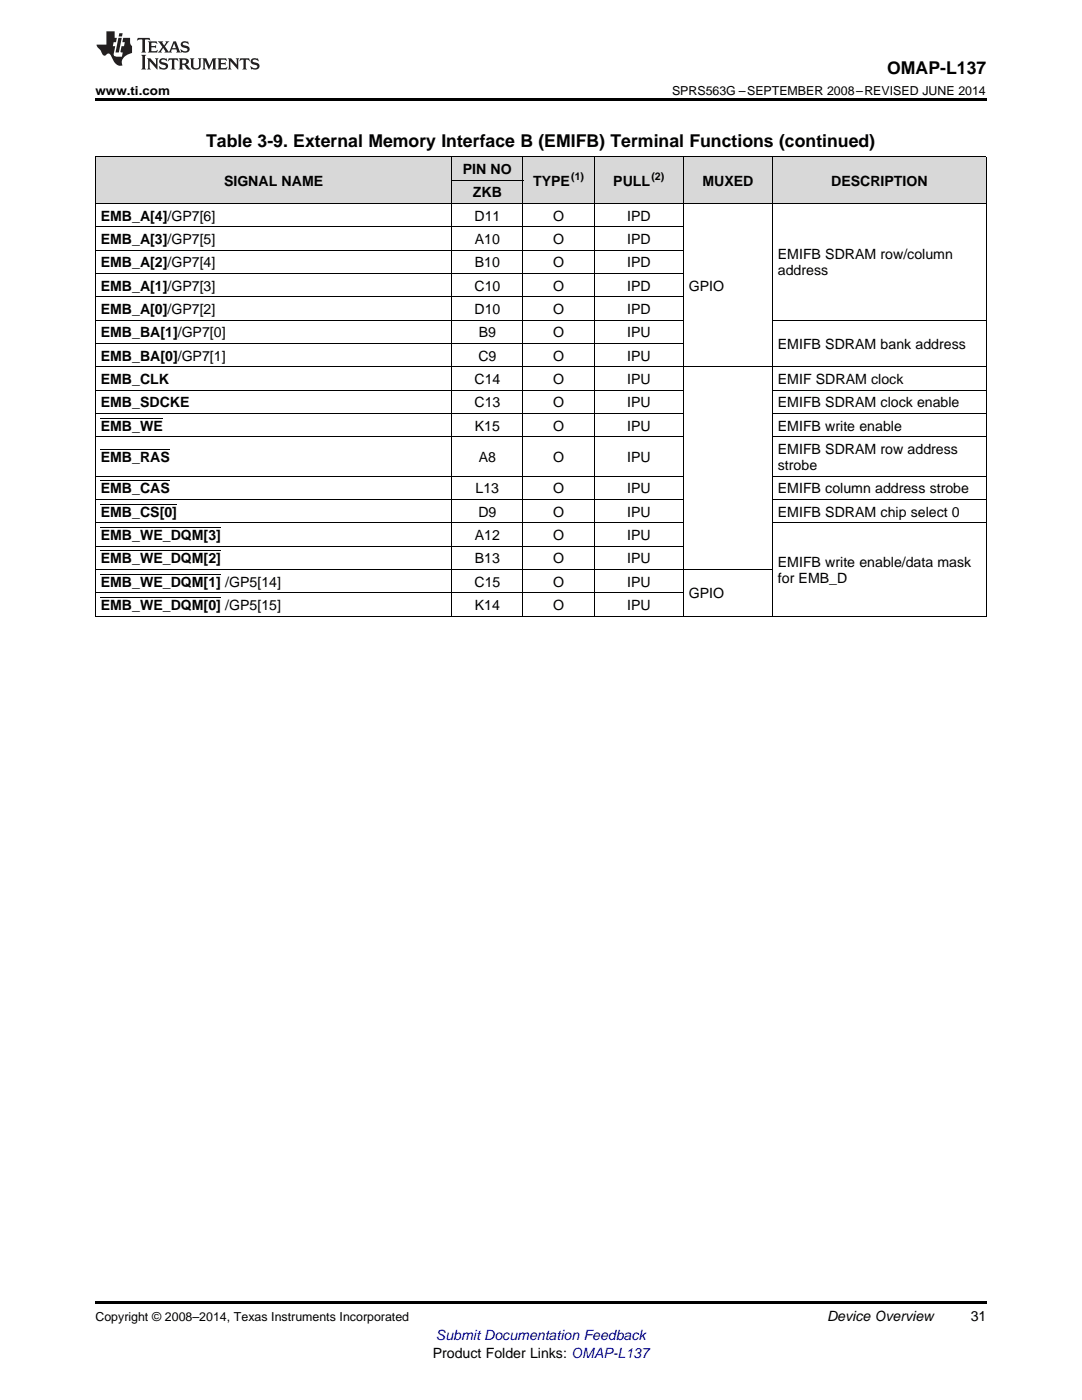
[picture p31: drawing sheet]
<svg xmlns="http://www.w3.org/2000/svg" width="216mm" height="279mm" viewBox="0 0 216 279" stroke-linecap="round" stroke-linejoin="round" font-family="sans-serif">
<defs><g id="words">
<g font-size="3.5">
<text x="177" y="14.8">OMAP-L137</text>
<text x="41.1" y="29.3">Table 3-9. External Memory Interface B (EMIFB) Terminal Functions (continued)</text>
</g>
<g font-size="2.8">
<text x="92.4" y="34.7">PIN NO</text>
<text x="44.7" y="37.1">SIGNAL NAME</text>
<text x="94.4" y="39.4">ZKB</text>
<text x="106.4" y="37.1">TYPE</text>
<text x="122.4" y="37.1">PULL</text>
<text x="140.2" y="37.1">MUXED</text>
<text x="165.8" y="37.1">DESCRIPTION</text>
<text x="20.1" y="44.1">EMB_A[4]/GP7[6]</text>
<text x="94.7" y="44.1">D11</text>
<text x="110.4" y="44.1">O</text>
<text x="125.1" y="44.1">IPD</text>
<text x="20.1" y="48.7">EMB_A[3]/GP7[5]</text>
<text x="20.1" y="53.4">EMB_A[2]/GP7[4]</text>
<text x="94.8" y="48.7">A10</text>
<text x="94.8" y="53.4">B10</text>
<text x="110.4" y="48.7">O</text>
<text x="110.4" y="53.4">O</text>
<text x="125.1" y="48.7">IPD</text>
<text x="125.1" y="53.4">IPD</text>
<text x="155.2" y="51.8">EMIFB SDRAM row/column</text>
<text x="20.1" y="58">EMB_A[1]/GP7[3]</text>
<text x="94.7" y="58">C10</text>
<text x="110.4" y="58">O</text>
<text x="125.1" y="58">IPD</text>
<text x="137.4" y="58">GPIO</text>
<text x="155.2" y="55">address</text>
<text x="20.1" y="62.7">EMB_A[0]/GP7[2]</text>
<text x="94.7" y="62.7">D10</text>
<text x="110.4" y="62.7">O</text>
<text x="125.1" y="62.7">IPD</text>
<text x="20.1" y="67.3">EMB_BA[1]/GP7[0]</text>
<text x="95.5" y="67.3">B9</text>
<text x="110.4" y="67.3">O</text>
<text x="125.1" y="67.3">IPU</text>
<text x="155.2" y="69.7">EMIFB SDRAM bank address</text>
<text x="20.1" y="72">EMB_BA[0]/GP7[1]</text>
<text x="20.1" y="76.7">EMB_CLK</text>
<text x="94.7" y="76.7">C14</text>
<text x="95.5" y="72">C9</text>
<text x="110.4" y="72">O</text>
<text x="110.4" y="76.7">O</text>
<text x="125.1" y="72">IPU</text>
<text x="125.1" y="76.7">IPU</text>
<text x="155.2" y="76.7">EMIF SDRAM clock</text>
<text x="20.1" y="81.3">EMB_SDCKE</text>
<text x="94.7" y="81.3">C13</text>
<text x="110.4" y="81.3">O</text>
<text x="125.1" y="81.3">IPU</text>
<text x="155.2" y="81.3">EMIFB SDRAM clock enable</text>
<text x="20.1" y="86">EMB_WE</text>
<text x="94.8" y="86">K15</text>
<text x="110.4" y="86">O</text>
<text x="125.1" y="86">IPU</text>
<text x="155.2" y="86">EMIFB write enable</text>
<text x="20.1" y="92.2">EMB_RAS</text>
<text x="95.5" y="92.2">A8</text>
<text x="110.4" y="92.2">O</text>
<text x="125.1" y="92.2">IPU</text>
<text x="155.2" y="90.6">EMIFB SDRAM row address</text>
<text x="155.2" y="93.8">strobe</text>
<text x="20.1" y="98.5">EMB_CAS</text>
<text x="94.9" y="98.5">L13</text>
<text x="110.4" y="98.5">O</text>
<text x="125.1" y="98.5">IPU</text>
<text x="155.2" y="98.5">EMIFB column address strobe</text>
<text x="20.1" y="103.1">EMB_CS[0]</text>
<text x="20.1" y="107.8">EMB_WE_DQM[3]</text>
<text x="94.8" y="107.8">A12</text>
<text x="95.5" y="103.1">D9</text>
<text x="110.4" y="103.1">O</text>
<text x="110.4" y="107.8">O</text>
<text x="125.1" y="103.1">IPU</text>
<text x="125.1" y="107.8">IPU</text>
<text x="155.2" y="103.1">EMIFB SDRAM chip select 0</text>
<text x="20.1" y="112.4">EMB_WE_DQM[2]</text>
<text x="94.8" y="112.4">B13</text>
<text x="110.4" y="112.4">O</text>
<text x="125.1" y="112.4">IPU</text>
<text x="155.2" y="113.2">EMIFB write enable/data mask</text>
<text x="20.1" y="117.1">EMB_WE_DQM[1] /GP5[14]</text>
<text x="94.7" y="117.1">C15</text>
<text x="110.4" y="117.1">O</text>
<text x="125.1" y="117.1">IPU</text>
<text x="137.4" y="119.4">GPIO</text>
<text x="155.2" y="116.3">for EMB_D</text>
<text x="20.1" y="121.7">EMB_WE_DQM[0] /GP5[15]</text>
<text x="94.8" y="121.7">K14</text>
<text x="110.4" y="121.7">O</text>
<text x="125.1" y="121.7">IPU</text>
<text x="165" y="263.6">Device Overview</text>
<text x="193.7" y="263.6">31</text>
<text x="86.4" y="270.9">Product Folder Links: OMAP-L137</text>
</g>
<text font-size="2.8" fill="#00f" x="87" y="267.4">Submit Documentation Feedback</text>
<g font-size="2.5">
<text x="19" y="19">www.ti.com</text>
<text x="134.1" y="19">SPRS563G –SEPTEMBER 2008–REVISED JUNE 2014</text>
<text x="19" y="263.6">Copyright © 2008–2014, Texas Instruments Incorporated</text>
</g>
<g font-size="2.1">
<text x="114" y="35.9">(1)</text>
<text x="130" y="35.9">(2)</text>
</g>
</g></defs>
<g fill="#d8d8d8">
<path d="M19 31.4h71.2v9.3h-71.2z"/>
<path d="M90.2 36h14.2v4.7h-14.2z"/>
<path d="M104.4 31.4h14.2v9.3h-14.2z"/>
<path d="M118.6 31.4h17.8v9.3h-17.8z"/>
<path d="M136.4 31.4h17.8v9.3h-17.8z"/>
<path d="M154.2 31.4h42.6v9.3h-42.6z"/>
<path d="M90.2 31.4h14.2v4.6h-14.2z"/>
</g>
<path d="M19 19.5h177.8v.5h-177.8zM19 259.7h177.8v.5h-177.8z" fill="#000"/>
<g fill="none" stroke="#000" stroke-width=".2">
<path d="M19 31.3h177.8M19.1 31.4v91.6M90.1 31.4v91.6M90.2 36h14.2M104.3 31.4v91.6M118.6 31.4v91.6M136.3 31.4v91.6M154.1 31.4v91.6M196.8 31.4v91.6M19 59.2h117.4M19 54.6h117.4M19 49.9h117.4"/>
<path d="M19 45.3h117.4M19 40.6h177.8M19 77.9h117.4M19 73.2h177.8M19 68.6h117.4M19 63.9h117.4M154.2 77.9h42.6M154.2 63.9h42.6M19 99.7h117.4M19 95h117.4M19 87.2h117.4M19 82.5h117.4"/>
<path d="M154.2 99.7h42.6M154.2 95h42.6M154.2 87.2h42.6M154.2 82.5h42.6M19 118.3h117.4M19 113.6h135.2M19 109h117.4M19 104.3h117.4M154.2 104.3h42.6M19 123h177.8"/>
</g>
<g fill="#231f20">
<path d="M27.5 7.6l-.1 .5 .4-.2h.6v.1v2.1l-.2 .4h1l-.3-.4v-2.1l.1-.1h.5l.5 .2-.2-.5zM29.5 8.3l.2 .3v1.5l-.2 .4h1.8l.2-.6a1.04 1.04 0 0 1-1.3 .2v-.7h.6l.3 .2v-.6l-.3 .2h-.6v-.6l.8-.1 .4 .3-.2-.5zM31.5 8.3l.9 1.1-.9 1.1h.8l-.2-.2 .5-.7 .4 .7-.2 .2h1.5l-.1-.2 .1-.4h.9l.1 .4-.2 .2h1l-.3-.3-.7-1.9h-.5l-.9 2-.8-1 .9-1h-.8l.1 .3-.3 .5-.4-.6 .2-.2zM34.7 8.6l.4 1h-.7zM36.3 8.4a.63 .63 0 0 0-.2 .7 .63 .63 0 0 0 .6 .4l.6 .2 .1 .2a.75 .75 0 0 1-.7 .4 .75 .75 0 0 1-.6-.5l.1 .7 .1-.1a1.11 1.11 0 0 0 1.5-.6 1.13 1.13 0 0 0-1.2-.8l-.1-.4a1.04 1.04 0 0 1 1.2 .2l-.2-.5-.1 .1-.5-.2zM28.2 10.9l.2 .4v2.2l-.2 .4h1l-.3-.4v-2.2l.3-.4zM29.3 11.6l.3 .4v1.5l-.3 .4h.8l-.2-.4v-1.3l1.5 1.7v-1.9l.2-.4h-.7l.2 .4v.9l-1.1-1.3zM32 11.8a.62 .62 0 0 0-.2 .7 .62 .62 0 0 0 .6 .4l.6 .1 .1 .3a.76 .76 0 0 1-.7 .3 .76 .76 0 0 1-.6-.4l.1 .7 .1-.1a1.11 1.11 0 0 0 1.5-.6 1.13 1.13 0 0 0-1.2-.8l-.1-.4a1.04 1.04 0 0 1 1.2 .2l-.2-.6-.1 .1-.5-.1zM33.7 11.6l-.2 .6a.61 .61 0 0 1 .8-.3v1.6l-.2 .4h.9l-.2-.4v-1.6a.63 .63 0 0 1 .8 .3l-.2-.6zM35.6 11.6l.3 .4v1.5l-.3 .4h1l-.2-.2v-.8l.5 .2a.76 .76 0 0 0 1.2 .7l-1-1a.58 .58 0 0 0 .6-.5 .58 .58 0 0 0-.5-.6zM36.4 11.9h.1a.45 .45 0 0 1 .5 .1 .45 .45 0 0 1 .1 .5l-.7 .2zM37.9 11.6l.2 .2a2.17 2.17 0 0 0 .3 1.9 .99 .99 0 0 0 1.6-.6v-1.1l.2-.4h-.7l.2 .2a1.92 1.92 0 0 1-.2 1.8 .6 .6 0 0 1-.9-.5v-1.1l.2-.4zM40.4 11.6l.2 .4v1.5l-.2 .4h.7l-.2-.4v-1.4l.8 1.8 .8-1.8v1.4l-.2 .4h.9l-.2-.4v-1.5l.2-.4h-.8l-.6 1.5-.6-1.5zM43.4 11.6l.2 .4v1.5l-.2 .4h1.8l.2-.6a1.04 1.04 0 0 1-1.3 .1v-.6h.5l.4 .2v-.6l-.4 .2h-.5v-.7h.8l.3 .3-.1-.6zM45.5 11.6l.2 .4v1.5l-.2 .4h.7l-.2-.4v-1.3l1.5 1.7v-1.9l.2-.4h-.7l.2 .4v.9l-1.1-1.3zM47.9 11.6l-.1 .6a.61 .61 0 0 1 .8-.3v1.6l-.3 .4h1l-.3-.4 .1-1.6a.63 .63 0 0 1 .7 .3l-.1-.6zM50.2 11.8a.62 .62 0 0 0-.2 .7 .62 .62 0 0 0 .6 .4l.6 .1 .2 .3a.76 .76 0 0 1-.8 .3 .76 .76 0 0 1-.6-.4l.1 .7 .2-.1a1.11 1.11 0 0 0 1.5-.6 1.13 1.13 0 0 0-1.3-.8l-.1-.4a1.04 1.04 0 0 1 1.2 .2l-.1-.6-.2 .1-.5-.1z"/>
<path d="M21.2 6.3v2.6h-1.9l.1 .4 .7 .9a.91 .91 0 0 0 1 .8 .56 .56 0 0 1 .5-.3 .56 .56 0 0 1 .5 .3l.4 .8a1.53 1.53 0 0 0 1.9 1.2 1.54 1.54 0 0 1 1-2.1l.9-.3v-1.4a1.52 1.52 0 0 1-.3-1.6h-1.4l-.2 .8h.5l-.2 .8h-.4l-.2 1v.2l.4 .1-.2 .8a1.93 1.93 0 0 1-1.6-.3l.3-1.8h-.5l.2-.8h.4l.2-.8h-.4v-1.3zM23.6 7.6l-.6 2.9h.7l.6-2.9zM23.8 6.6l-.1 .7h.6l.2-.7z"/>
</g>
<path d="M20.1 96h13.8M20.1 89.7h13.8M20.1 83.5h12.4M20.1 119.3h24M20.1 114.6h24M20.1 109.9h24M20.1 105.3h24M20.1 100.6h15.2" fill="none" stroke="#000" stroke-width=".2"/>
<use href="#words"/>
</svg>
